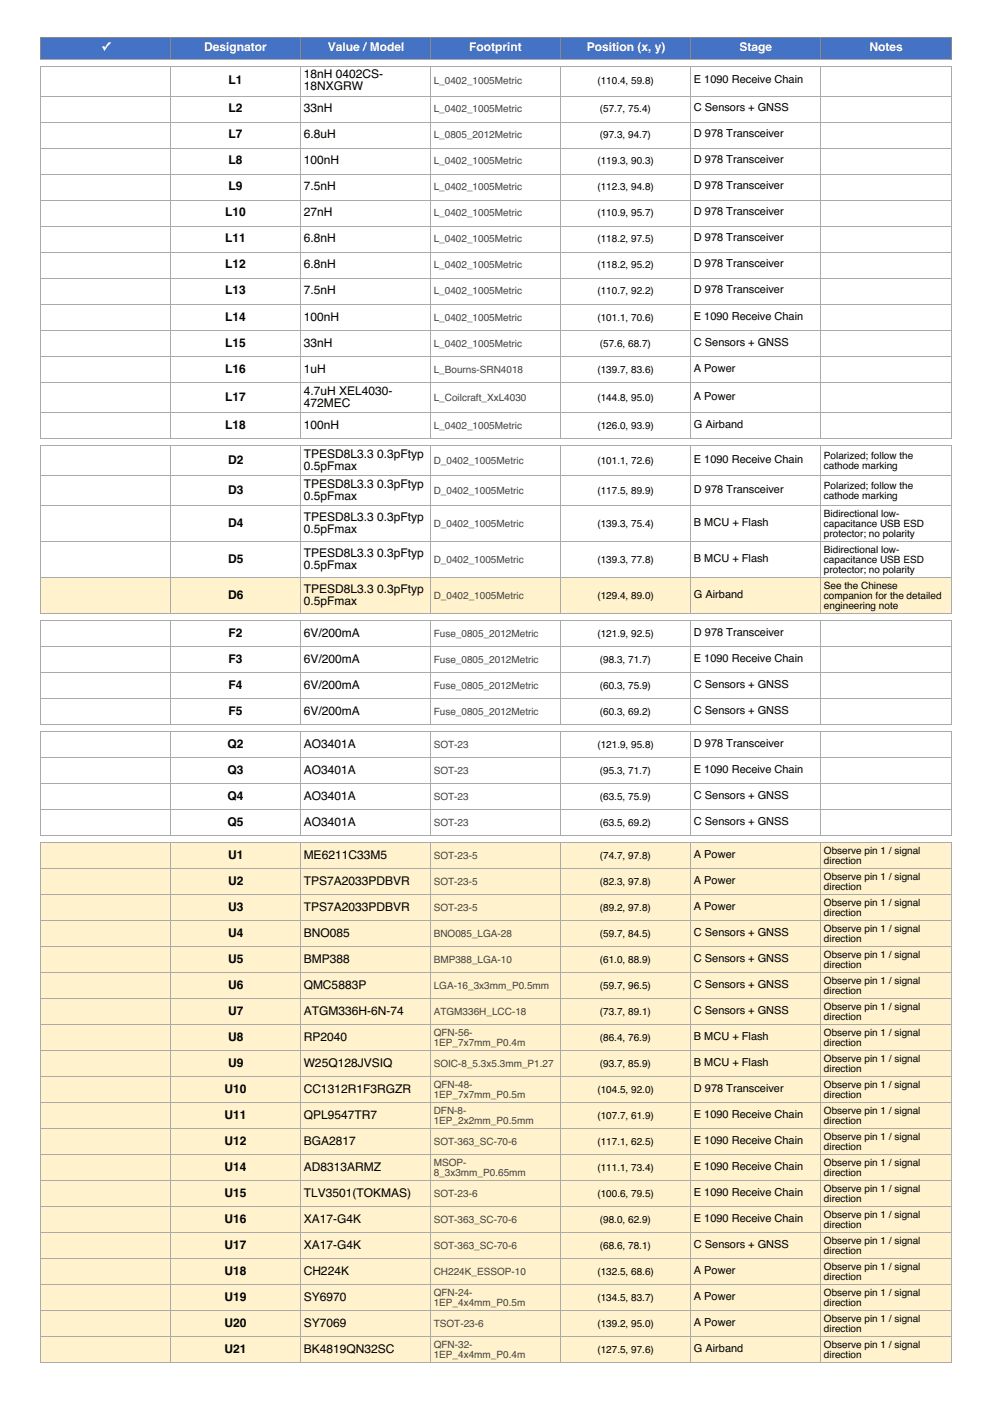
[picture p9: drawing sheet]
<svg xmlns="http://www.w3.org/2000/svg" width="210mm" height="297mm" viewBox="0 0 210 297" stroke-linecap="round" stroke-linejoin="round" font-family="sans-serif">
<defs><g id="words">
<g font-size="2.5" fill="#fff">
<text x="21.4" y="10.9">✓</text>
<text x="43.2" y="10.9">Designator</text>
<text x="69.3" y="10.9">Value /Model</text>
<text x="99.3" y="10.9">Footprint</text>
<text x="124.2" y="10.9">Position (x, y)</text>
<text x="156.5" y="10.9">Stage</text>
<text x="184" y="10.9">Notes</text>
</g>
<g font-size="2.5">
<text x="48.4" y="17.9">L1</text>
<text x="64.3" y="16.6">18nH 0402CS-</text>
<text x="48.4" y="23.8">L2</text>
<text x="64.3" y="19.2">18NXGRW</text>
<text x="64.3" y="23.8">33nH</text>
<text x="48.4" y="29.3">L7</text>
<text x="64.3" y="29.3">6.8uH</text>
<text x="48.4" y="34.8">L8</text>
<text x="64.3" y="34.8">100nH</text>
<text x="48.4" y="40.3">L9</text>
<text x="64.3" y="40.3">7.5nH</text>
<text x="47.6" y="45.8">L10</text>
<text x="64.3" y="45.8">27nH</text>
<text x="47.6" y="51.3">L11</text>
<text x="64.3" y="51.3">6.8nH</text>
<text x="47.6" y="56.8">L12</text>
<text x="64.3" y="56.8">6.8nH</text>
<text x="47.6" y="62.4">L13</text>
<text x="64.3" y="62.4">7.5nH</text>
<text x="47.6" y="67.9">L14</text>
<text x="64.3" y="67.9">100nH</text>
<text x="47.6" y="73.4">L15</text>
<text x="64.3" y="73.4">33nH</text>
<text x="47.6" y="78.9">L16</text>
<text x="64.3" y="78.9">1uH</text>
<text x="64.3" y="83.5">4.7uH XEL4030-</text>
<text x="47.6" y="84.8">L17</text>
<text x="64.3" y="86.1">472MEC</text>
<text x="47.6" y="90.7">L18</text>
<text x="64.3" y="90.7">100nH</text>
<text x="48.3" y="98.1">D2</text>
<text x="64.3" y="96.9">TPESD8L3.3</text>
<text x="64.3" y="99.4">0.5pFmax</text>
<text x="79.8" y="96.9">0.3pFtyp</text>
<text x="48.3" y="104.5">D3</text>
<text x="64.3" y="103.2">TPESD8L3.3</text>
<text x="64.3" y="105.8">0.5pFmax</text>
<text x="79.8" y="103.2">0.3pFtyp</text>
<text x="48.3" y="111.5">D4</text>
<text x="64.3" y="110.2">TPESD8L3.3</text>
<text x="64.3" y="112.7">0.5pFmax</text>
<text x="79.8" y="110.2">0.3pFtyp</text>
<text x="48.3" y="119.1">D5</text>
<text x="64.3" y="117.8">TPESD8L3.3</text>
<text x="79.8" y="117.8">0.3pFtyp</text>
<text x="64.3" y="120.4">0.5pFmax</text>
<text x="64.3" y="125.4">TPESD8L3.3</text>
<text x="79.8" y="125.4">0.3pFtyp</text>
<text x="48.3" y="126.7">D6</text>
<text x="64.3" y="128">0.5pFmax</text>
<text x="48.4" y="134.8">F2</text>
<text x="64.3" y="134.8">6V/200mA</text>
<text x="48.4" y="140.3">F3</text>
<text x="64.3" y="140.3">6V/200mA</text>
<text x="48.4" y="145.8">F4</text>
<text x="64.3" y="145.8">6V/200mA</text>
<text x="48.4" y="151.3">F5</text>
<text x="64.3" y="151.3">6V/200mA</text>
<text x="48.2" y="158.3">Q2</text>
<text x="64.3" y="158.3">AO3401A</text>
<text x="48.2" y="163.8">Q3</text>
<text x="64.3" y="163.8">AO3401A</text>
<text x="48.2" y="169.3">Q4</text>
<text x="64.3" y="169.3">AO3401A</text>
<text x="48.2" y="174.8">Q5</text>
<text x="64.3" y="174.8">AO3401A</text>
<text x="48.3" y="181.8">U1</text>
<text x="64.3" y="181.8">ME6211C33M5</text>
<text x="48.3" y="187.3">U2</text>
<text x="64.3" y="187.3">TPS7A2033PDBVR</text>
<text x="48.3" y="192.8">U3</text>
<text x="64.3" y="192.8">TPS7A2033PDBVR</text>
<text x="48.3" y="198.3">U4</text>
<text x="48.3" y="203.8">U5</text>
<text x="64.3" y="198.3">BNO085</text>
<text x="64.3" y="203.8">BMP388</text>
<text x="48.3" y="209.3">U6</text>
<text x="64.3" y="209.3">QMC5883P</text>
<text x="48.3" y="214.8">U7</text>
<text x="64.3" y="214.8">ATGM336H-6N-74</text>
<text x="48.3" y="220.3">U8</text>
<text x="64.3" y="220.3">RP2040</text>
<text x="48.3" y="225.8">U9</text>
<text x="64.3" y="225.8">W25Q128JVSIQ</text>
<text x="47.5" y="231.3">U10</text>
<text x="64.3" y="231.3">CC1312R1F3RGZR</text>
<text x="47.5" y="236.8">U11</text>
<text x="64.3" y="236.8">QPL9547TR7</text>
<text x="47.5" y="242.3">U12</text>
<text x="64.3" y="242.3">BGA2817</text>
<text x="47.5" y="247.8">U14</text>
<text x="64.3" y="247.8">AD8313ARMZ</text>
<text x="47.5" y="253.3">U15</text>
<text x="64.3" y="253.3">TLV3501(TOKMAS)</text>
<text x="47.5" y="258.8">U16</text>
<text x="64.3" y="258.8">XA17-G4K</text>
<text x="47.5" y="264.3">U17</text>
<text x="47.5" y="269.8">U18</text>
<text x="64.3" y="264.3">XA17-G4K</text>
<text x="64.3" y="269.8">CH224K</text>
<text x="47.5" y="275.3">U19</text>
<text x="64.3" y="275.3">SY6970</text>
<text x="47.5" y="280.8">U20</text>
<text x="64.3" y="280.8">SY7069</text>
<text x="47.5" y="286.4">U21</text>
<text x="64.3" y="286.4">BK4819QN32SC</text>
</g>
<g font-size="2.3">
<text x="146.8" y="17.7">E 1090 Receive Chain</text>
<text x="146.8" y="23.6">C Sensors + GNSS</text>
<text x="146.8" y="29.1">D 978 Transceiver</text>
<text x="146.8" y="34.6">D 978 Transceiver</text>
<text x="146.8" y="40.1">D 978 Transceiver</text>
<text x="146.8" y="45.6">D 978 Transceiver</text>
<text x="146.8" y="51.1">D 978 Transceiver</text>
<text x="146.8" y="56.6">D 978 Transceiver</text>
<text x="146.8" y="62.1">D 978 Transceiver</text>
<text x="146.8" y="67.6">E 1090 Receive Chain</text>
<text x="146.8" y="73.1">C Sensors + GNSS</text>
<text x="146.8" y="78.7">A Power</text>
<text x="146.8" y="84.6">A Power</text>
<text x="146.8" y="90.5">G Airband</text>
<text x="146.8" y="97.9">E 1090 Receive Chain</text>
<text x="146.8" y="104.3">D 978 Transceiver</text>
<text x="146.8" y="111.3">B MCU + Flash</text>
<text x="146.8" y="118.9">B MCU + Flash</text>
<text x="146.8" y="126.5">G Airband</text>
<text x="146.8" y="134.5">D 978 Transceiver</text>
<text x="146.8" y="140.1">E 1090 Receive Chain</text>
<text x="146.8" y="145.6">C Sensors + GNSS</text>
<text x="146.8" y="151.1">C Sensors + GNSS</text>
<text x="146.8" y="158">D 978 Transceiver</text>
<text x="146.8" y="163.6">E 1090 Receive Chain</text>
<text x="146.8" y="169.1">C Sensors + GNSS</text>
<text x="146.8" y="174.6">C Sensors + GNSS</text>
<text x="146.8" y="181.6">A Power</text>
<text x="146.8" y="187.1">A Power</text>
<text x="146.8" y="192.6">A Power</text>
<text x="146.8" y="198.1">C Sensors + GNSS</text>
<text x="146.8" y="203.6">C Sensors + GNSS</text>
<text x="146.8" y="209.1">C Sensors + GNSS</text>
<text x="146.8" y="214.6">C Sensors + GNSS</text>
<text x="146.8" y="220.1">B MCU + Flash</text>
<text x="146.8" y="225.6">B MCU + Flash</text>
<text x="146.8" y="231.1">D 978 Transceiver</text>
<text x="146.8" y="236.6">E 1090 Receive Chain</text>
<text x="146.8" y="242.1">E 1090 Receive Chain</text>
<text x="146.8" y="247.6">E 1090 Receive Chain</text>
<text x="146.8" y="253.1">E 1090 Receive Chain</text>
<text x="146.8" y="258.6">E 1090 Receive Chain</text>
<text x="146.8" y="264.1">C Sensors + GNSS</text>
<text x="146.8" y="269.6">A Power</text>
<text x="146.8" y="275.1">A Power</text>
<text x="146.8" y="280.6">A Power</text>
<text x="146.8" y="286.1">G Airband</text>
</g>
<g font-size="2.1" fill="#444">
<text x="91.8" y="17.9">L_0402_1005Metric</text>
<text x="91.8" y="23.8">L_0402_1005Metric</text>
<text x="91.8" y="29.3">L_0805_2012Metric</text>
<text x="91.8" y="34.8">L_0402_1005Metric</text>
<text x="91.8" y="40.3">L_0402_1005Metric</text>
<text x="91.8" y="45.8">L_0402_1005Metric</text>
<text x="91.8" y="51.3">L_0402_1005Metric</text>
<text x="91.8" y="56.8">L_0402_1005Metric</text>
<text x="91.8" y="62.4">L_0402_1005Metric</text>
<text x="91.8" y="67.9">L_0402_1005Metric</text>
<text x="91.8" y="73.4">L_0402_1005Metric</text>
<text x="91.8" y="78.9">L_Bourns-SRN4018</text>
<text x="91.8" y="84.8">L_Coilcraft_XxL4030</text>
<text x="91.8" y="90.7">L_0402_1005Metric</text>
<text x="91.8" y="98.1">D_0402_1005Metric</text>
<text x="91.8" y="104.5">D_0402_1005Metric</text>
<text x="91.8" y="111.5">D_0402_1005Metric</text>
<text x="91.8" y="119.1">D_0402_1005Metric</text>
<text x="91.8" y="126.7">D_0402_1005Metric</text>
<text x="91.8" y="134.8">Fuse_0805_2012Metric</text>
<text x="91.8" y="140.3">Fuse_0805_2012Metric</text>
<text x="91.8" y="145.8">Fuse_0805_2012Metric</text>
<text x="91.8" y="151.3">Fuse_0805_2012Metric</text>
<text x="91.8" y="158.3">SOT-23</text>
<text x="91.8" y="163.8">SOT-23</text>
<text x="91.8" y="169.3">SOT-23</text>
<text x="91.8" y="174.8">SOT-23</text>
<text x="91.8" y="181.8">SOT-23-5</text>
<text x="91.8" y="187.3">SOT-23-5</text>
<text x="91.8" y="192.8">SOT-23-5</text>
<text x="91.8" y="198.3">BNO085_LGA-28</text>
<text x="91.8" y="203.8">BMP388_LGA-10</text>
<text x="91.8" y="209.3">LGA-16_3x3mm_P0.5mm</text>
<text x="91.8" y="214.8">ATGM336H_LCC-18</text>
<text x="91.8" y="219.2">QFN-56-</text>
<text x="91.8" y="221.4">1EP_7x7mm_P0.4m</text>
<text x="91.8" y="225.8">SOIC-8_5.3x5.3mm_P1.27</text>
<text x="91.8" y="230.2">QFN-48-</text>
<text x="91.8" y="232.4">1EP_7x7mm_P0.5m</text>
<text x="91.8" y="235.8">DFN-8-</text>
<text x="91.8" y="237.9">1EP_2x2mm_P0.5mm</text>
<text x="91.8" y="242.3">SOT-363_SC-70-6</text>
<text x="91.8" y="246.8">MSOP-</text>
<text x="91.8" y="248.9">8_3x3mm_P0.65mm</text>
<text x="91.8" y="253.3">SOT-23-6</text>
<text x="91.8" y="258.8">SOT-363_SC-70-6</text>
<text x="91.8" y="264.3">SOT-363_SC-70-6</text>
<text x="91.8" y="269.8">CH224K_ESSOP-10</text>
<text x="91.8" y="274.3">QFN-24-</text>
<text x="91.8" y="276.4">1EP_4x4mm_P0.5m</text>
<text x="91.8" y="280.8">TSOT-23-6</text>
<text x="91.8" y="285.3">QFN-32-</text>
<text x="91.8" y="287.4">1EP_4x4mm_P0.4m</text>
</g>
<g font-size="2.1">
<text x="126.4" y="17.9">(110.4, 59.8)</text>
<text x="126.9" y="23.8">(57.7, 75.4)</text>
<text x="126.9" y="29.3">(97.3, 94.7)</text>
<text x="126.4" y="34.8">(119.3, 90.3)</text>
<text x="126.4" y="40.3">(112.3, 94.8)</text>
<text x="126.4" y="45.8">(110.9, 95.7)</text>
<text x="126.4" y="51.3">(118.2, 97.5)</text>
<text x="126.4" y="56.8">(118.2, 95.2)</text>
<text x="126.4" y="62.4">(110.7, 92.2)</text>
<text x="126.4" y="67.9">(101.1, 70.6)</text>
<text x="126.9" y="73.4">(57.6, 68.7)</text>
<text x="126.4" y="78.9">(139.7, 83.6)</text>
<text x="126.4" y="84.8">(144.8, 95.0)</text>
<text x="126.4" y="90.7">(126.0, 93.9)</text>
<text x="126.4" y="98.1">(101.1, 72.6)</text>
<text x="174.4" y="97.1">Polarized; follow the</text>
<text x="174.4" y="99.2">cathode marking</text>
<text x="126.4" y="104.5">(117.5, 89.9)</text>
<text x="174.4" y="103.4">Polarized; follow the</text>
<text x="174.4" y="105.5">cathode marking</text>
<text x="126.4" y="111.5">(139.3, 75.4)</text>
<text x="174.4" y="109.4">Bidirectional low-</text>
<text x="174.4" y="111.5">capacitance USB ESD</text>
<text x="174.4" y="113.6">protector; no polarity</text>
<text x="126.4" y="119.1">(139.3, 77.8)</text>
<text x="174.4" y="117">Bidirectional low-</text>
<text x="174.4" y="119.1">capacitance USB ESD</text>
<text x="174.4" y="121.2">protector; no polarity</text>
<text x="174.4" y="124.6">See the Chinese</text>
<text x="126.4" y="126.7">(129.4, 89.0)</text>
<text x="174.4" y="126.7">companion for the detailed</text>
<text x="174.4" y="128.8">engineering note</text>
<text x="126.4" y="134.8">(121.9, 92.5)</text>
<text x="126.9" y="140.3">(98.3, 71.7)</text>
<text x="126.9" y="145.8">(60.3, 75.9)</text>
<text x="126.9" y="151.3">(60.3, 69.2)</text>
<text x="126.4" y="158.3">(121.9, 95.8)</text>
<text x="126.9" y="163.8">(95.3, 71.7)</text>
<text x="126.9" y="169.3">(63.5, 75.9)</text>
<text x="126.9" y="174.8">(63.5, 69.2)</text>
<text x="126.9" y="181.8">(74.7, 97.8)</text>
<text x="174.4" y="180.7">Observe pin 1 / signal</text>
<text x="174.4" y="182.8">direction</text>
<text x="126.9" y="187.3">(82.3, 97.8)</text>
<text x="174.4" y="186.2">Observe pin 1 / signal</text>
<text x="174.4" y="188.3">direction</text>
<text x="174.4" y="191.7">Observe pin 1 / signal</text>
<text x="126.9" y="192.8">(89.2, 97.8)</text>
<text x="174.4" y="193.8">direction</text>
<text x="174.4" y="197.2">Observe pin 1 / signal</text>
<text x="126.9" y="198.3">(59.7, 84.5)</text>
<text x="126.9" y="203.8">(61.0, 88.9)</text>
<text x="174.4" y="199.3">direction</text>
<text x="174.4" y="202.7">Observe pin 1 / signal</text>
<text x="126.9" y="209.3">(59.7, 96.5)</text>
<text x="174.4" y="204.8">direction</text>
<text x="174.4" y="208.2">Observe pin 1 / signal</text>
<text x="126.9" y="214.8">(73.7, 89.1)</text>
<text x="174.4" y="210.3">direction</text>
<text x="174.4" y="213.7">Observe pin 1 / signal</text>
<text x="174.4" y="215.9">direction</text>
<text x="126.9" y="220.3">(86.4, 76.9)</text>
<text x="174.4" y="219.2">Observe pin 1 / signal</text>
<text x="174.4" y="221.4">direction</text>
<text x="126.9" y="225.8">(93.7, 85.9)</text>
<text x="174.4" y="224.7">Observe pin 1 / signal</text>
<text x="174.4" y="226.9">direction</text>
<text x="126.4" y="231.3">(104.5, 92.0)</text>
<text x="174.4" y="230.2">Observe pin 1 / signal</text>
<text x="174.4" y="232.4">direction</text>
<text x="126.4" y="236.8">(107.7, 61.9)</text>
<text x="174.4" y="235.8">Observe pin 1 / signal</text>
<text x="174.4" y="237.9">direction</text>
<text x="126.4" y="242.3">(117.1, 62.5)</text>
<text x="174.4" y="241.3">Observe pin 1 / signal</text>
<text x="174.4" y="243.4">direction</text>
<text x="126.4" y="247.8">(111.1, 73.4)</text>
<text x="174.4" y="246.8">Observe pin 1 / signal</text>
<text x="174.4" y="248.9">direction</text>
<text x="126.4" y="253.3">(100.6, 79.5)</text>
<text x="174.4" y="252.3">Observe pin 1 / signal</text>
<text x="174.4" y="254.4">direction</text>
<text x="174.4" y="257.8">Observe pin 1 / signal</text>
<text x="126.9" y="258.8">(98.0, 62.9)</text>
<text x="174.4" y="259.9">direction</text>
<text x="174.4" y="263.3">Observe pin 1 / signal</text>
<text x="126.4" y="269.8">(132.5, 68.6)</text>
<text x="126.9" y="264.3">(68.6, 78.1)</text>
<text x="174.4" y="265.4">direction</text>
<text x="174.4" y="268.8">Observe pin 1 / signal</text>
<text x="126.4" y="275.3">(134.5, 83.7)</text>
<text x="174.4" y="270.9">direction</text>
<text x="174.4" y="274.3">Observe pin 1 / signal</text>
<text x="126.4" y="280.8">(139.2, 95.0)</text>
<text x="174.4" y="276.4">direction</text>
<text x="174.4" y="279.8">Observe pin 1 / signal</text>
<text x="174.4" y="281.9">direction</text>
<text x="126.4" y="286.4">(127.5, 97.6)</text>
<text x="174.4" y="285.3">Observe pin 1 / signal</text>
<text x="174.4" y="287.4">direction</text>
</g>
</g></defs>
<g fill="#fff2cc">
<path d="M8.6 122.3h27.5v7.6h-27.5z"/>
<path d="M36.1 122.3h27.5v7.6h-27.5z"/>
<path d="M63.6 122.3h27.5v7.6h-27.5z"/>
<path d="M91.1 122.3h27.6v7.6h-27.6z"/>
<path d="M118.7 122.3h27.5v7.6h-27.5z"/>
<path d="M146.2 122.3h27.5v7.6h-27.5z"/>
<path d="M173.7 122.3h27.5v7.6h-27.5z"/>
<path d="M8.6 178.4h27.5v5.5h-27.5z"/>
<path d="M36.1 178.4h27.5v5.5h-27.5z"/>
<path d="M63.6 178.4h27.5v5.5h-27.5z"/>
<path d="M91.1 178.4h27.6v5.5h-27.6z"/>
<path d="M118.7 178.4h27.5v5.5h-27.5z"/>
<path d="M146.2 178.4h27.5v5.5h-27.5z"/>
<path d="M173.7 178.4h27.5v5.5h-27.5z"/>
<path d="M8.6 183.9h27.5v5.5h-27.5z"/>
<path d="M36.1 183.9h27.5v5.5h-27.5z"/>
<path d="M63.6 183.9h27.5v5.5h-27.5z"/>
<path d="M91.1 183.9h27.6v5.5h-27.6z"/>
<path d="M118.7 183.9h27.5v5.5h-27.5z"/>
<path d="M146.2 183.9h27.5v5.5h-27.5z"/>
<path d="M173.7 183.9h27.5v5.5h-27.5z"/>
<path d="M8.6 189.4h27.5v5.5h-27.5z"/>
<path d="M36.1 189.4h27.5v5.5h-27.5z"/>
<path d="M63.6 189.4h27.5v5.5h-27.5z"/>
<path d="M91.1 189.4h27.6v5.5h-27.6z"/>
<path d="M118.7 189.4h27.5v5.5h-27.5z"/>
<path d="M146.2 189.4h27.5v5.5h-27.5z"/>
<path d="M173.7 189.4h27.5v5.5h-27.5z"/>
<path d="M8.6 194.9h27.5v5.5h-27.5z"/>
<path d="M36.1 194.9h27.5v5.5h-27.5z"/>
<path d="M63.6 194.9h27.5v5.5h-27.5z"/>
<path d="M91.1 194.9h27.6v5.5h-27.6z"/>
<path d="M118.7 194.9h27.5v5.5h-27.5z"/>
<path d="M146.2 194.9h27.5v5.5h-27.5z"/>
<path d="M173.7 194.9h27.5v5.5h-27.5z"/>
<path d="M8.6 200.4h27.5v5.5h-27.5z"/>
<path d="M36.1 200.4h27.5v5.5h-27.5z"/>
<path d="M63.6 200.4h27.5v5.5h-27.5z"/>
<path d="M91.1 200.4h27.6v5.5h-27.6z"/>
<path d="M118.7 200.4h27.5v5.5h-27.5z"/>
<path d="M146.2 200.4h27.5v5.5h-27.5z"/>
<path d="M173.7 200.4h27.5v5.5h-27.5z"/>
<path d="M8.6 205.9h27.5v5.5h-27.5z"/>
<path d="M36.1 205.9h27.5v5.5h-27.5z"/>
<path d="M63.6 205.9h27.5v5.5h-27.5z"/>
<path d="M91.1 205.9h27.6v5.5h-27.6z"/>
<path d="M118.7 205.9h27.5v5.5h-27.5z"/>
<path d="M146.2 205.9h27.5v5.5h-27.5z"/>
<path d="M173.7 205.9h27.5v5.5h-27.5z"/>
<path d="M8.6 211.4h27.5v5.5h-27.5z"/>
<path d="M36.1 211.4h27.5v5.5h-27.5z"/>
<path d="M63.6 211.4h27.5v5.5h-27.5z"/>
<path d="M91.1 211.4h27.6v5.5h-27.6z"/>
<path d="M118.7 211.4h27.5v5.5h-27.5z"/>
<path d="M146.2 211.4h27.5v5.5h-27.5z"/>
<path d="M173.7 211.4h27.5v5.5h-27.5z"/>
<path d="M8.6 216.9h27.5v5.5h-27.5z"/>
<path d="M36.1 216.9h27.5v5.5h-27.5z"/>
<path d="M63.6 216.9h27.5v5.5h-27.5z"/>
<path d="M91.1 216.9h27.6v5.5h-27.6z"/>
<path d="M118.7 216.9h27.5v5.5h-27.5z"/>
<path d="M146.2 216.9h27.5v5.5h-27.5z"/>
<path d="M173.7 216.9h27.5v5.5h-27.5z"/>
<path d="M8.6 222.4h27.5v5.5h-27.5z"/>
<path d="M36.1 222.4h27.5v5.5h-27.5z"/>
<path d="M63.6 222.4h27.5v5.5h-27.5z"/>
<path d="M91.1 222.4h27.6v5.5h-27.6z"/>
<path d="M118.7 222.4h27.5v5.5h-27.5z"/>
<path d="M146.2 222.4h27.5v5.5h-27.5z"/>
<path d="M173.7 222.4h27.5v5.5h-27.5z"/>
<path d="M8.6 227.9h27.5v5.5h-27.5z"/>
<path d="M36.1 227.9h27.5v5.5h-27.5z"/>
<path d="M63.6 227.9h27.5v5.5h-27.5z"/>
<path d="M91.1 227.9h27.6v5.5h-27.6z"/>
<path d="M118.7 227.9h27.5v5.5h-27.5z"/>
<path d="M146.2 227.9h27.5v5.5h-27.5z"/>
<path d="M173.7 227.9h27.5v5.5h-27.5z"/>
<path d="M8.6 233.4h27.5v5.5h-27.5z"/>
<path d="M36.1 233.4h27.5v5.5h-27.5z"/>
<path d="M63.6 233.4h27.5v5.5h-27.5z"/>
<path d="M91.1 233.4h27.6v5.5h-27.6z"/>
<path d="M118.7 233.4h27.5v5.5h-27.5z"/>
<path d="M146.2 233.4h27.5v5.5h-27.5z"/>
<path d="M173.7 233.4h27.5v5.5h-27.5z"/>
<path d="M8.6 238.9h27.5v5.5h-27.5z"/>
<path d="M36.1 238.9h27.5v5.5h-27.5z"/>
<path d="M63.6 238.9h27.5v5.5h-27.5z"/>
<path d="M91.1 238.9h27.6v5.5h-27.6z"/>
<path d="M118.7 238.9h27.5v5.5h-27.5z"/>
<path d="M146.2 238.9h27.5v5.5h-27.5z"/>
<path d="M173.7 238.9h27.5v5.5h-27.5z"/>
<path d="M8.6 244.4h27.5v5.5h-27.5z"/>
<path d="M36.1 244.4h27.5v5.5h-27.5z"/>
<path d="M63.6 244.4h27.5v5.5h-27.5z"/>
<path d="M91.1 244.4h27.6v5.5h-27.6z"/>
<path d="M118.7 244.4h27.5v5.5h-27.5z"/>
<path d="M146.2 244.4h27.5v5.5h-27.5z"/>
<path d="M173.7 244.4h27.5v5.5h-27.5z"/>
<path d="M8.6 249.9h27.5v5.5h-27.5z"/>
<path d="M36.1 249.9h27.5v5.5h-27.5z"/>
<path d="M63.6 249.9h27.5v5.5h-27.5z"/>
<path d="M91.1 249.9h27.6v5.5h-27.6z"/>
<path d="M118.7 249.9h27.5v5.5h-27.5z"/>
<path d="M146.2 249.9h27.5v5.5h-27.5z"/>
<path d="M173.7 249.9h27.5v5.5h-27.5z"/>
<path d="M8.6 255.4h27.5v5.5h-27.5z"/>
<path d="M36.1 255.4h27.5v5.5h-27.5z"/>
<path d="M63.6 255.4h27.5v5.5h-27.5z"/>
<path d="M91.1 255.4h27.6v5.5h-27.6z"/>
<path d="M118.7 255.4h27.5v5.5h-27.5z"/>
<path d="M146.2 255.4h27.5v5.5h-27.5z"/>
<path d="M173.7 255.4h27.5v5.5h-27.5z"/>
<path d="M8.6 260.9h27.5v5.6h-27.5z"/>
<path d="M36.1 260.9h27.5v5.6h-27.5z"/>
<path d="M63.6 260.9h27.5v5.6h-27.5z"/>
<path d="M91.1 260.9h27.6v5.6h-27.6z"/>
<path d="M118.7 260.9h27.5v5.6h-27.5z"/>
<path d="M146.2 260.9h27.5v5.6h-27.5z"/>
<path d="M173.7 260.9h27.5v5.6h-27.5z"/>
<path d="M8.6 266.5h27.5v5.5h-27.5z"/>
<path d="M36.1 266.5h27.5v5.5h-27.5z"/>
<path d="M63.6 266.5h27.5v5.5h-27.5z"/>
<path d="M91.1 266.5h27.6v5.5h-27.6z"/>
<path d="M118.7 266.5h27.5v5.5h-27.5z"/>
<path d="M146.2 266.5h27.5v5.5h-27.5z"/>
<path d="M173.7 266.5h27.5v5.5h-27.5z"/>
<path d="M8.6 272h27.5v5.5h-27.5z"/>
<path d="M36.1 272h27.5v5.5h-27.5z"/>
<path d="M63.6 272h27.5v5.5h-27.5z"/>
<path d="M91.1 272h27.6v5.5h-27.6z"/>
<path d="M118.7 272h27.5v5.5h-27.5z"/>
<path d="M146.2 272h27.5v5.5h-27.5z"/>
<path d="M173.7 272h27.5v5.5h-27.5z"/>
<path d="M8.6 277.5h27.5v5.5h-27.5z"/>
<path d="M36.1 277.5h27.5v5.5h-27.5z"/>
<path d="M63.6 277.5h27.5v5.5h-27.5z"/>
<path d="M91.1 277.5h27.6v5.5h-27.6z"/>
<path d="M118.7 277.5h27.5v5.5h-27.5z"/>
<path d="M146.2 277.5h27.5v5.5h-27.5z"/>
<path d="M173.7 277.5h27.5v5.5h-27.5z"/>
<path d="M8.6 283h27.5v5.5h-27.5z"/>
<path d="M36.1 283h27.5v5.5h-27.5z"/>
<path d="M63.6 283h27.5v5.5h-27.5z"/>
<path d="M91.1 283h27.6v5.5h-27.6z"/>
<path d="M118.7 283h27.5v5.5h-27.5z"/>
<path d="M146.2 283h27.5v5.5h-27.5z"/>
<path d="M173.7 283h27.5v5.5h-27.5z"/>
</g>
<g fill="#4472c4">
<path d="M8.6 7.9h27.5v4.7h-27.5z"/>
<path d="M36.1 7.9h27.5v4.7h-27.5z"/>
<path d="M63.6 7.9h27.5v4.7h-27.5z"/>
<path d="M91.1 7.9h27.6v4.7h-27.6z"/>
<path d="M118.7 7.9h27.5v4.7h-27.5z"/>
<path d="M146.2 7.9h27.5v4.7h-27.5z"/>
<path d="M173.7 7.9h27.5v4.7h-27.5z"/>
</g>
<path d="M8.6 7.9h192.6v4.7h-192.6zM36.1 7.9v4.7M63.6 7.9v4.7M91.1 7.9v4.7M118.7 7.9v4.7M146.2 7.9v4.7M173.7 7.9v4.7" fill="none" stroke="#888" stroke-width=".21"/>
<g fill="none" stroke="#aaa" stroke-width=".21">
<path d="M8.6 12.6h192.6M8.6 14.1h192.6v78.7h-192.6zM36.1 14.1v78.7M63.6 14.1v78.7M91.1 14.1v78.7M118.7 14.1v78.7M146.2 14.1v78.7M173.7 14.1v78.7M8.6 20.4h192.6M8.6 25.9h192.6M8.6 31.4h192.6M8.6 36.9h192.6"/>
<path d="M8.6 42.4h192.6M8.6 48h192.6M8.6 53.5h192.6M8.6 59h192.6M8.6 64.5h192.6M8.6 70h192.6M8.6 75.5h192.6M8.6 94.3h192.6v35.6h-192.6zM8.6 81h192.6M8.6 87.3h192.6M36.1 94.3v35.6M63.6 94.3v35.6"/>
<path d="M91.1 94.3v35.6M118.7 94.3v35.6M146.2 94.3v35.6M173.7 94.3v35.6M8.6 100.7h192.6M8.6 107h192.6M8.6 114.6h192.6M8.6 131.4h192.6v22h-192.6zM8.6 122.3h192.6M8.6 136.9h192.6M36.1 131.4v22M63.6 131.4v22"/>
<path d="M91.1 131.4v22M118.7 131.4v22M146.2 131.4v22M173.7 131.4v22M8.6 154.9h192.6v22h-192.6zM8.6 142.4h192.6M8.6 147.9h192.6M36.1 154.9v22M63.6 154.9v22M91.1 154.9v22M118.7 154.9v22M146.2 154.9v22"/>
<path d="M173.7 154.9v22M8.6 178.4h192.6v110.1h-192.6zM8.6 160.4h192.6M8.6 165.9h192.6M8.6 171.4h192.6M36.1 178.4v110.1M63.6 178.4v110.1M91.1 178.4v110.1M118.7 178.4v110.1M146.2 178.4v110.1M173.7 178.4v110.1M8.6 183.9h192.6"/>
<path d="M8.6 189.4h192.6M8.6 194.9h192.6M8.6 200.4h192.6M8.6 205.9h192.6M8.6 211.4h192.6M8.6 216.9h192.6M8.6 222.4h192.6M8.6 227.9h192.6M8.6 233.4h192.6M8.6 238.9h192.6M8.6 244.4h192.6M8.6 249.9h192.6"/>
<path d="M8.6 255.4h192.6M8.6 260.9h192.6M8.6 266.5h192.6M8.6 272h192.6M8.6 277.5h192.6M8.6 283h192.6"/>
</g>
<use href="#words"/>
</svg>
